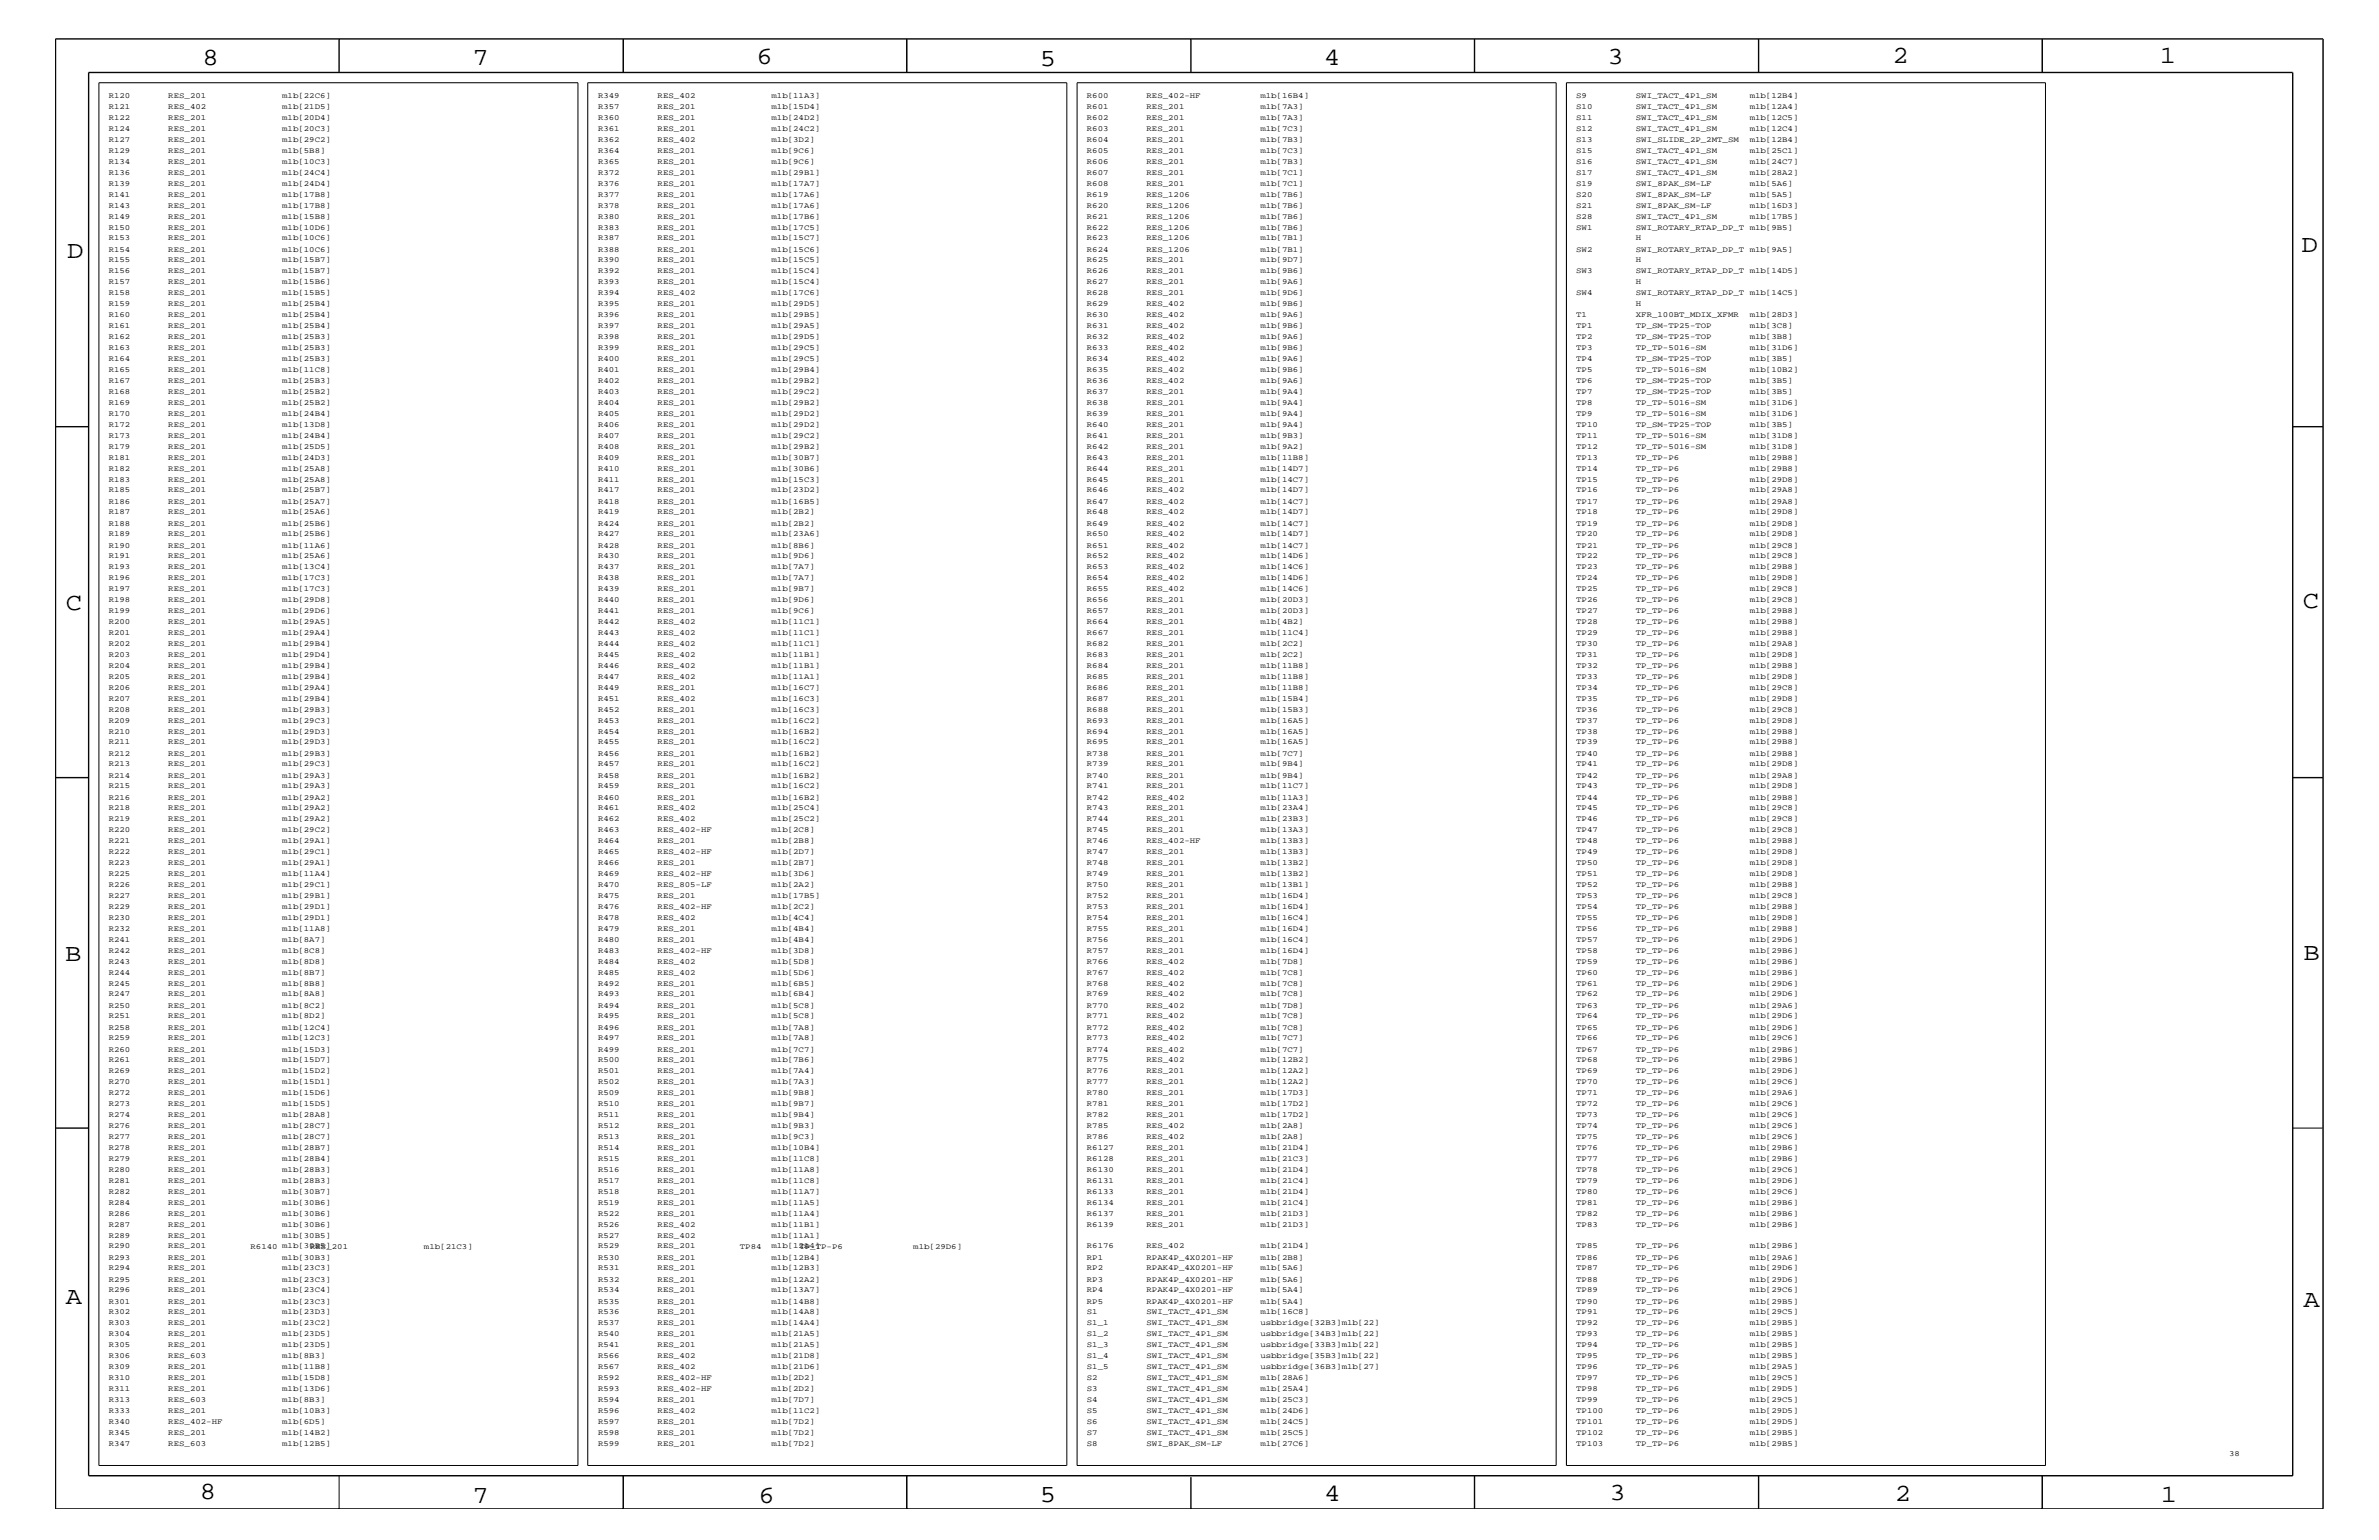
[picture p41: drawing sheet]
<svg xmlns="http://www.w3.org/2000/svg" width="432mm" height="279mm" viewBox="0 0 432 279" stroke-linecap="round" stroke-linejoin="round" font-family="sans-serif">
<defs><g id="words">
<g font-size="4.5">
<text x="36.7" y="11.7">8</text>
<text x="85.8" y="11.7">7</text>
<text x="137.3" y="11.5">6</text>
<text x="240.3" y="11.7">4</text>
<text x="291.8" y="11.5">3</text>
<text x="343.5" y="11.5">2</text>
<text x="392" y="11.5">1</text>
<text x="188.7" y="12.1">5</text>
<text x="12.2" y="46.8">D</text>
<text x="417.7" y="45.7">D</text>
<text x="11.9" y="110.6">C</text>
<text x="418" y="110.3">C</text>
<text x="11.9" y="174.3">B</text>
<text x="418.1" y="174.2">B</text>
<text x="11.9" y="236.7">A</text>
<text x="418.1" y="237.1">A</text>
<text x="36.2" y="271.9">8</text>
<text x="85.8" y="272.7">7</text>
<text x="137.7" y="272.7">6</text>
<text x="188.7" y="272.5">5</text>
<text x="240.4" y="272.3">4</text>
<text x="292.1" y="272.2">3</text>
<text x="343.9" y="272.3">2</text>
<text x="392.2" y="272.6">1</text>
</g>
<g font-size="1.4">
<text x="19.7" y="17.8">R120</text>
<text x="30.6" y="17.8">RES_201</text>
<text x="51.2" y="17.8">mlb[22C6]</text>
<text x="108.5" y="17.8">R349</text>
<text x="119.4" y="17.8">RES_402</text>
<text x="140" y="17.8">mlb[11A3]</text>
<text x="197.3" y="17.8">R600</text>
<text x="208.1" y="17.8">RES_402-HF</text>
<text x="228.8" y="17.8">mlb[16B4]</text>
<text x="286.1" y="17.8">S9</text>
<text x="296.9" y="17.8">SWI_TACT_4P1_SM</text>
<text x="317.6" y="17.8">mlb[12B4]</text>
<text x="19.7" y="19.8">R121</text>
<text x="19.7" y="21.8">R122</text>
<text x="19.7" y="23.7">R124</text>
<text x="30.6" y="19.8">RES_402</text>
<text x="30.6" y="21.8">RES_201</text>
<text x="30.6" y="23.7">RES_201</text>
<text x="51.2" y="19.8">mlb[21D5]</text>
<text x="51.2" y="21.8">mlb[20D4]</text>
<text x="51.2" y="23.7">mlb[20C3]</text>
<text x="108.5" y="19.8">R357</text>
<text x="108.5" y="21.8">R360</text>
<text x="108.5" y="23.7">R361</text>
<text x="119.4" y="19.8">RES_201</text>
<text x="119.4" y="21.8">RES_201</text>
<text x="119.4" y="23.7">RES_201</text>
<text x="140" y="19.8">mlb[15D4]</text>
<text x="140" y="21.8">mlb[24D2]</text>
<text x="140" y="23.7">mlb[24C2]</text>
<text x="197.3" y="19.8">R601</text>
<text x="197.3" y="21.8">R602</text>
<text x="197.3" y="23.7">R603</text>
<text x="208.1" y="19.8">RES_201</text>
<text x="208.1" y="21.8">RES_201</text>
<text x="208.1" y="23.7">RES_201</text>
<text x="228.8" y="19.8">mlb[7A3]</text>
<text x="228.8" y="21.8">mlb[7A3]</text>
<text x="228.8" y="23.7">mlb[7C3]</text>
<text x="286.1" y="19.8">S10</text>
<text x="286.1" y="21.8">S11</text>
<text x="286.1" y="23.7">S12</text>
<text x="296.9" y="19.8">SWI_TACT_4P1_SM</text>
<text x="296.9" y="21.8">SWI_TACT_4P1_SM</text>
<text x="296.9" y="23.7">SWI_TACT_4P1_SM</text>
<text x="317.6" y="19.8">mlb[12A4]</text>
<text x="317.6" y="21.8">mlb[12C5]</text>
<text x="317.6" y="23.7">mlb[12C4]</text>
<text x="19.7" y="25.8">R127</text>
<text x="19.7" y="27.7">R129</text>
<text x="19.7" y="29.7">R134</text>
<text x="30.6" y="25.8">RES_201</text>
<text x="30.6" y="27.7">RES_201</text>
<text x="30.6" y="29.7">RES_201</text>
<text x="51.2" y="25.8">mlb[29C2]</text>
<text x="51.2" y="27.7">mlb[5B8]</text>
<text x="51.2" y="29.7">mlb[10C3]</text>
<text x="108.5" y="25.8">R362</text>
<text x="108.5" y="27.7">R364</text>
<text x="108.5" y="29.7">R365</text>
<text x="119.4" y="25.8">RES_402</text>
<text x="119.4" y="27.7">RES_201</text>
<text x="119.4" y="29.7">RES_201</text>
<text x="140" y="25.8">mlb[3D2]</text>
<text x="140" y="27.7">mlb[9C6]</text>
<text x="140" y="29.7">mlb[9C6]</text>
<text x="197.3" y="25.8">R604</text>
<text x="197.3" y="27.7">R605</text>
<text x="197.3" y="29.7">R606</text>
<text x="208.1" y="25.8">RES_201</text>
<text x="208.1" y="27.7">RES_201</text>
<text x="208.1" y="29.7">RES_201</text>
<text x="228.8" y="25.8">mlb[7B3]</text>
<text x="228.8" y="27.7">mlb[7C3]</text>
<text x="228.8" y="29.7">mlb[7B3]</text>
<text x="286.1" y="25.8">S13</text>
<text x="286.1" y="27.7">S15</text>
<text x="286.1" y="29.7">S16</text>
<text x="296.9" y="25.8">SWI_SLIDE_2P_2MT_SM</text>
<text x="296.9" y="27.7">SWI_TACT_4P1_SM</text>
<text x="296.9" y="29.7">SWI_TACT_4P1_SM</text>
<text x="317.6" y="25.8">mlb[12B4]</text>
<text x="317.6" y="27.7">mlb[25C1]</text>
<text x="317.6" y="29.7">mlb[24C7]</text>
<text x="19.7" y="31.7">R136</text>
<text x="19.7" y="33.7">R139</text>
<text x="19.7" y="35.7">R141</text>
<text x="30.6" y="31.7">RES_201</text>
<text x="30.6" y="33.7">RES_201</text>
<text x="30.6" y="35.7">RES_201</text>
<text x="51.2" y="31.7">mlb[24C4]</text>
<text x="51.2" y="33.7">mlb[24D4]</text>
<text x="51.2" y="35.7">mlb[17B8]</text>
<text x="108.5" y="31.7">R372</text>
<text x="108.5" y="33.7">R376</text>
<text x="108.5" y="35.7">R377</text>
<text x="119.4" y="31.7">RES_201</text>
<text x="119.4" y="33.7">RES_201</text>
<text x="119.4" y="35.7">RES_201</text>
<text x="140" y="31.7">mlb[29B1]</text>
<text x="140" y="33.7">mlb[17A7]</text>
<text x="140" y="35.7">mlb[17A6]</text>
<text x="197.3" y="31.7">R607</text>
<text x="197.3" y="33.7">R608</text>
<text x="197.3" y="35.7">R619</text>
<text x="208.1" y="31.7">RES_201</text>
<text x="208.1" y="33.7">RES_201</text>
<text x="208.1" y="35.7">RES_1206</text>
<text x="228.8" y="31.7">mlb[7C1]</text>
<text x="228.8" y="33.7">mlb[7C1]</text>
<text x="228.8" y="35.7">mlb[7B6]</text>
<text x="286.1" y="31.7">S17</text>
<text x="286.1" y="33.7">S19</text>
<text x="286.1" y="35.7">S20</text>
<text x="296.9" y="31.7">SWI_TACT_4P1_SM</text>
<text x="296.9" y="33.7">SWI_8PAK_SM-LF</text>
<text x="296.9" y="35.7">SWI_8PAK_SM-LF</text>
<text x="317.6" y="31.7">mlb[28A2]</text>
<text x="317.6" y="33.7">mlb[5A6]</text>
<text x="317.6" y="35.7">mlb[5A5]</text>
<text x="19.7" y="37.7">R143</text>
<text x="19.7" y="39.7">R149</text>
<text x="19.7" y="41.7">R150</text>
<text x="30.6" y="37.7">RES_201</text>
<text x="30.6" y="39.7">RES_201</text>
<text x="30.6" y="41.7">RES_201</text>
<text x="51.2" y="37.7">mlb[17B8]</text>
<text x="51.2" y="39.7">mlb[15B8]</text>
<text x="51.2" y="41.7">mlb[10D6]</text>
<text x="108.5" y="37.7">R378</text>
<text x="108.5" y="39.7">R380</text>
<text x="108.5" y="41.7">R383</text>
<text x="119.4" y="37.7">RES_201</text>
<text x="119.4" y="39.7">RES_201</text>
<text x="119.4" y="41.7">RES_201</text>
<text x="140" y="37.7">mlb[17A6]</text>
<text x="140" y="39.7">mlb[17B6]</text>
<text x="140" y="41.7">mlb[17C5]</text>
<text x="197.3" y="37.7">R620</text>
<text x="197.3" y="39.7">R621</text>
<text x="197.3" y="41.7">R622</text>
<text x="208.1" y="37.7">RES_1206</text>
<text x="208.1" y="39.7">RES_1206</text>
<text x="208.1" y="41.7">RES_1206</text>
<text x="228.8" y="37.7">mlb[7B6]</text>
<text x="228.8" y="39.7">mlb[7B6]</text>
<text x="228.8" y="41.7">mlb[7B6]</text>
<text x="286.1" y="37.7">S21</text>
<text x="286.1" y="39.7">S28</text>
<text x="286.1" y="41.7">SW1</text>
<text x="296.9" y="37.7">SWI_8PAK_SM-LF</text>
<text x="296.9" y="39.7">SWI_TACT_4P1_SM</text>
<text x="296.9" y="41.7">SWI_ROTARY_RTAP_DP_T mlb[9B5]</text>
<text x="317.6" y="37.7">mlb[16D3]</text>
<text x="317.6" y="39.7">mlb[17B5]</text>
<text x="19.7" y="43.6">R153</text>
<text x="19.7" y="45.7">R154</text>
<text x="19.7" y="47.6">R155</text>
<text x="30.6" y="43.6">RES_201</text>
<text x="30.6" y="45.7">RES_201</text>
<text x="30.6" y="47.6">RES_201</text>
<text x="51.2" y="43.6">mlb[10C6]</text>
<text x="51.2" y="45.7">mlb[10C6]</text>
<text x="51.2" y="47.6">mlb[15B7]</text>
<text x="108.5" y="43.6">R387</text>
<text x="108.5" y="45.7">R388</text>
<text x="108.5" y="47.6">R390</text>
<text x="119.4" y="43.6">RES_201</text>
<text x="119.4" y="45.7">RES_201</text>
<text x="119.4" y="47.6">RES_201</text>
<text x="140" y="43.6">mlb[15C7]</text>
<text x="140" y="45.7">mlb[15C6]</text>
<text x="140" y="47.6">mlb[15C5]</text>
<text x="197.3" y="43.6">R623</text>
<text x="197.3" y="45.7">R624</text>
<text x="197.3" y="47.6">R625</text>
<text x="208.1" y="43.6">RES_1206</text>
<text x="208.1" y="45.7">RES_1206</text>
<text x="208.1" y="47.6">RES_201</text>
<text x="228.8" y="43.6">mlb[7B1]</text>
<text x="228.8" y="45.7">mlb[7B1]</text>
<text x="228.8" y="47.6">mlb[9D7]</text>
<text x="286.1" y="45.7">SW2</text>
<text x="296.9" y="43.6">H</text>
<text x="296.9" y="45.7">SWI_ROTARY_RTAP_DP_T mlb[9A5]</text>
<text x="296.9" y="47.6">H</text>
<text x="19.7" y="49.6">R156</text>
<text x="19.7" y="51.6">R157</text>
<text x="19.7" y="53.5">R158</text>
<text x="30.6" y="49.6">RES_201</text>
<text x="30.6" y="51.6">RES_201</text>
<text x="30.6" y="53.5">RES_201</text>
<text x="51.2" y="49.6">mlb[15B7]</text>
<text x="51.2" y="51.6">mlb[15B6]</text>
<text x="51.2" y="53.5">mlb[15B5]</text>
<text x="108.5" y="49.6">R392</text>
<text x="108.5" y="51.6">R393</text>
<text x="108.5" y="53.5">R394</text>
<text x="119.4" y="49.6">RES_201</text>
<text x="119.4" y="51.6">RES_201</text>
<text x="119.4" y="53.5">RES_402</text>
<text x="140" y="49.6">mlb[15C4]</text>
<text x="140" y="51.6">mlb[15C4]</text>
<text x="140" y="53.5">mlb[17C6]</text>
<text x="197.3" y="49.6">R626</text>
<text x="197.3" y="51.6">R627</text>
<text x="197.3" y="53.5">R628</text>
<text x="208.1" y="49.6">RES_201</text>
<text x="208.1" y="51.6">RES_201</text>
<text x="208.1" y="53.5">RES_201</text>
<text x="228.8" y="49.6">mlb[9B6]</text>
<text x="228.8" y="51.6">mlb[9A6]</text>
<text x="228.8" y="53.5">mlb[9D6]</text>
<text x="286.1" y="49.6">SW3</text>
<text x="286.1" y="53.5">SW4</text>
<text x="296.9" y="49.6">SWI_ROTARY_RTAP_DP_T mlb[14D5]</text>
<text x="296.9" y="51.6">H</text>
<text x="296.9" y="53.5">SWI_ROTARY_RTAP_DP_T mlb[14C5]</text>
<text x="19.7" y="55.6">R159</text>
<text x="19.7" y="57.5">R160</text>
<text x="19.7" y="59.5">R161</text>
<text x="30.6" y="55.6">RES_201</text>
<text x="30.6" y="57.5">RES_201</text>
<text x="30.6" y="59.5">RES_201</text>
<text x="51.2" y="55.6">mlb[25B4]</text>
<text x="51.2" y="57.5">mlb[25B4]</text>
<text x="51.2" y="59.5">mlb[25B4]</text>
<text x="108.5" y="55.6">R395</text>
<text x="108.5" y="57.5">R396</text>
<text x="108.5" y="59.5">R397</text>
<text x="119.4" y="55.6">RES_201</text>
<text x="119.4" y="57.5">RES_201</text>
<text x="119.4" y="59.5">RES_201</text>
<text x="140" y="55.6">mlb[29D5]</text>
<text x="140" y="57.5">mlb[29B5]</text>
<text x="140" y="59.5">mlb[29A5]</text>
<text x="197.3" y="55.6">R629</text>
<text x="197.3" y="57.5">R630</text>
<text x="197.3" y="59.5">R631</text>
<text x="208.1" y="55.6">RES_402</text>
<text x="208.1" y="57.5">RES_402</text>
<text x="208.1" y="59.5">RES_402</text>
<text x="228.8" y="55.6">mlb[9B6]</text>
<text x="228.8" y="57.5">mlb[9A6]</text>
<text x="228.8" y="59.5">mlb[9B6]</text>
<text x="286.1" y="57.5">T1</text>
<text x="286.1" y="59.5">TP1</text>
<text x="296.9" y="55.6">H</text>
<text x="296.9" y="57.5">XFR_100BT_MDIX_XFMR</text>
<text x="296.9" y="59.5">TP_SM-TP25-TOP</text>
<text x="317.6" y="57.5">mlb[28D3]</text>
<text x="317.6" y="59.5">mlb[3C8]</text>
<text x="19.7" y="61.5">R162</text>
<text x="19.7" y="63.5">R163</text>
<text x="19.7" y="65.5">R164</text>
<text x="30.6" y="61.5">RES_201</text>
<text x="30.6" y="63.5">RES_201</text>
<text x="30.6" y="65.5">RES_201</text>
<text x="51.2" y="61.5">mlb[25B3]</text>
<text x="51.2" y="63.5">mlb[25B3]</text>
<text x="51.2" y="65.5">mlb[25B3]</text>
<text x="108.5" y="61.5">R398</text>
<text x="108.5" y="63.5">R399</text>
<text x="108.5" y="65.5">R400</text>
<text x="119.4" y="61.5">RES_201</text>
<text x="119.4" y="63.5">RES_201</text>
<text x="119.4" y="65.5">RES_201</text>
<text x="140" y="61.5">mlb[29D5]</text>
<text x="140" y="63.5">mlb[29C5]</text>
<text x="140" y="65.5">mlb[29C5]</text>
<text x="197.3" y="61.5">R632</text>
<text x="197.3" y="63.5">R633</text>
<text x="197.3" y="65.5">R634</text>
<text x="208.1" y="61.5">RES_402</text>
<text x="208.1" y="63.5">RES_402</text>
<text x="208.1" y="65.5">RES_402</text>
<text x="228.8" y="61.5">mlb[9A6]</text>
<text x="228.8" y="63.5">mlb[9B6]</text>
<text x="228.8" y="65.5">mlb[9A6]</text>
<text x="286.1" y="61.5">TP2</text>
<text x="286.1" y="63.5">TP3</text>
<text x="286.1" y="65.5">TP4</text>
<text x="296.9" y="61.5">TP_SM-TP25-TOP</text>
<text x="296.9" y="63.5">TP_TP-5016-SM</text>
<text x="296.9" y="65.5">TP_SM-TP25-TOP</text>
<text x="317.6" y="61.5">mlb[3B8]</text>
<text x="317.6" y="63.5">mlb[31D6]</text>
<text x="317.6" y="65.5">mlb[3B5]</text>
<text x="19.7" y="67.5">R165</text>
<text x="19.7" y="69.5">R167</text>
<text x="19.7" y="71.5">R168</text>
<text x="30.6" y="67.5">RES_201</text>
<text x="30.6" y="69.5">RES_201</text>
<text x="30.6" y="71.5">RES_201</text>
<text x="51.2" y="67.5">mlb[11C8]</text>
<text x="51.2" y="69.5">mlb[25B3]</text>
<text x="51.2" y="71.5">mlb[25B2]</text>
<text x="108.5" y="67.5">R401</text>
<text x="108.5" y="69.5">R402</text>
<text x="108.5" y="71.5">R403</text>
<text x="119.4" y="67.5">RES_201</text>
<text x="119.4" y="69.5">RES_201</text>
<text x="119.4" y="71.5">RES_201</text>
<text x="140" y="67.5">mlb[29B4]</text>
<text x="140" y="69.5">mlb[29B2]</text>
<text x="140" y="71.5">mlb[29C2]</text>
<text x="197.3" y="67.5">R635</text>
<text x="197.3" y="69.5">R636</text>
<text x="197.3" y="71.5">R637</text>
<text x="208.1" y="67.5">RES_402</text>
<text x="208.1" y="69.5">RES_402</text>
<text x="208.1" y="71.5">RES_201</text>
<text x="228.8" y="67.5">mlb[9B6]</text>
<text x="228.8" y="69.5">mlb[9A6]</text>
<text x="228.8" y="71.5">mlb[9A4]</text>
<text x="286.1" y="67.5">TP5</text>
<text x="286.1" y="69.5">TP6</text>
<text x="286.1" y="71.5">TP7</text>
<text x="296.9" y="67.5">TP_TP-5016-SM</text>
<text x="296.9" y="69.5">TP_SM-TP25-TOP</text>
<text x="296.9" y="71.5">TP_SM-TP25-TOP</text>
<text x="317.6" y="67.5">mlb[10B2]</text>
<text x="317.6" y="69.5">mlb[3B5]</text>
<text x="317.6" y="71.5">mlb[3B5]</text>
<text x="19.7" y="73.4">R169</text>
<text x="19.7" y="75.5">R170</text>
<text x="19.7" y="77.4">R172</text>
<text x="30.6" y="73.4">RES_201</text>
<text x="30.6" y="75.5">RES_201</text>
<text x="30.6" y="77.4">RES_201</text>
<text x="51.2" y="73.4">mlb[25B2]</text>
<text x="51.2" y="75.5">mlb[24B4]</text>
<text x="51.2" y="77.4">mlb[13D8]</text>
<text x="108.5" y="73.4">R404</text>
<text x="108.5" y="75.5">R405</text>
<text x="108.5" y="77.4">R406</text>
<text x="119.4" y="73.4">RES_201</text>
<text x="119.4" y="75.5">RES_201</text>
<text x="119.4" y="77.4">RES_201</text>
<text x="140" y="73.4">mlb[29B2]</text>
<text x="140" y="75.5">mlb[29D2]</text>
<text x="140" y="77.4">mlb[29D2]</text>
<text x="197.3" y="73.4">R638</text>
<text x="197.3" y="75.5">R639</text>
<text x="197.3" y="77.4">R640</text>
<text x="208.1" y="73.4">RES_201</text>
<text x="208.1" y="75.5">RES_201</text>
<text x="208.1" y="77.4">RES_201</text>
<text x="228.8" y="73.4">mlb[9A4]</text>
<text x="228.8" y="75.5">mlb[9A4]</text>
<text x="228.8" y="77.4">mlb[9A4]</text>
<text x="286.1" y="73.4">TP8</text>
<text x="286.1" y="75.5">TP9</text>
<text x="286.1" y="77.4">TP10</text>
<text x="296.9" y="73.4">TP_TP-5016-SM</text>
<text x="296.9" y="75.5">TP_TP-5016-SM</text>
<text x="296.9" y="77.4">TP_SM-TP25-TOP</text>
<text x="317.6" y="73.4">mlb[31D6]</text>
<text x="317.6" y="75.5">mlb[31D6]</text>
<text x="317.6" y="77.4">mlb[3B5]</text>
<text x="19.7" y="79.4">R173</text>
<text x="19.7" y="81.4">R179</text>
<text x="19.7" y="83.4">R181</text>
<text x="30.6" y="79.4">RES_201</text>
<text x="30.6" y="81.4">RES_201</text>
<text x="30.6" y="83.4">RES_201</text>
<text x="51.2" y="79.4">mlb[24B4]</text>
<text x="51.2" y="81.4">mlb[25D5]</text>
<text x="51.2" y="83.4">mlb[24D3]</text>
<text x="108.5" y="79.4">R407</text>
<text x="108.5" y="81.4">R408</text>
<text x="108.5" y="83.4">R409</text>
<text x="119.4" y="79.4">RES_201</text>
<text x="119.4" y="81.4">RES_201</text>
<text x="119.4" y="83.4">RES_201</text>
<text x="140" y="79.4">mlb[29C2]</text>
<text x="140" y="81.4">mlb[29B2]</text>
<text x="140" y="83.4">mlb[30B7]</text>
<text x="197.3" y="79.4">R641</text>
<text x="197.3" y="81.4">R642</text>
<text x="197.3" y="83.4">R643</text>
<text x="208.1" y="79.4">RES_201</text>
<text x="208.1" y="81.4">RES_201</text>
<text x="208.1" y="83.4">RES_201</text>
<text x="228.8" y="79.4">mlb[9B3]</text>
<text x="228.8" y="81.4">mlb[9A2]</text>
<text x="228.8" y="83.4">mlb[11B8]</text>
<text x="286.1" y="79.4">TP11</text>
<text x="286.1" y="81.4">TP12</text>
<text x="286.1" y="83.4">TP13</text>
<text x="296.9" y="79.4">TP_TP-5016-SM</text>
<text x="296.9" y="81.4">TP_TP-5016-SM</text>
<text x="296.9" y="83.4">TP_TP-P6</text>
<text x="317.6" y="79.4">mlb[31D8]</text>
<text x="317.6" y="81.4">mlb[31D8]</text>
<text x="317.6" y="83.4">mlb[29B8]</text>
<text x="19.7" y="85.4">R182</text>
<text x="19.7" y="87.4">R183</text>
<text x="19.7" y="89.4">R185</text>
<text x="30.6" y="85.4">RES_201</text>
<text x="30.6" y="87.4">RES_201</text>
<text x="30.6" y="89.4">RES_201</text>
<text x="51.2" y="85.4">mlb[25A8]</text>
<text x="51.2" y="87.4">mlb[25A8]</text>
<text x="51.2" y="89.4">mlb[25B7]</text>
<text x="108.5" y="85.4">R410</text>
<text x="108.5" y="87.4">R411</text>
<text x="108.5" y="89.4">R417</text>
<text x="119.4" y="85.4">RES_201</text>
<text x="119.4" y="87.4">RES_201</text>
<text x="119.4" y="89.4">RES_201</text>
<text x="140" y="85.4">mlb[30B6]</text>
<text x="140" y="87.4">mlb[15C3]</text>
<text x="140" y="89.4">mlb[23D2]</text>
<text x="197.3" y="85.4">R644</text>
<text x="197.3" y="87.4">R645</text>
<text x="197.3" y="89.4">R646</text>
<text x="208.1" y="85.4">RES_201</text>
<text x="208.1" y="87.4">RES_201</text>
<text x="208.1" y="89.4">RES_402</text>
<text x="228.8" y="85.4">mlb[14D7]</text>
<text x="228.8" y="87.4">mlb[14C7]</text>
<text x="228.8" y="89.4">mlb[14D7]</text>
<text x="286.1" y="85.4">TP14</text>
<text x="286.1" y="87.4">TP15</text>
<text x="286.1" y="89.4">TP16</text>
<text x="296.9" y="85.4">TP_TP-P6</text>
<text x="296.9" y="87.4">TP_TP-P6</text>
<text x="296.9" y="89.4">TP_TP-P6</text>
<text x="317.6" y="85.4">mlb[29B8]</text>
<text x="317.6" y="87.4">mlb[29D8]</text>
<text x="317.6" y="89.4">mlb[29A8]</text>
<text x="19.7" y="91.4">R186</text>
<text x="19.7" y="93.3">R187</text>
<text x="19.7" y="95.4">R188</text>
<text x="30.6" y="91.4">RES_201</text>
<text x="30.6" y="93.3">RES_201</text>
<text x="30.6" y="95.4">RES_201</text>
<text x="51.2" y="91.4">mlb[25A7]</text>
<text x="51.2" y="93.3">mlb[25A6]</text>
<text x="51.2" y="95.4">mlb[25B6]</text>
<text x="108.5" y="91.4">R418</text>
<text x="108.5" y="93.3">R419</text>
<text x="108.5" y="95.4">R424</text>
<text x="119.4" y="91.4">RES_201</text>
<text x="119.4" y="93.3">RES_201</text>
<text x="119.4" y="95.4">RES_201</text>
<text x="140" y="91.4">mlb[16B5]</text>
<text x="140" y="93.3">mlb[2B2]</text>
<text x="140" y="95.4">mlb[2B2]</text>
<text x="197.3" y="91.4">R647</text>
<text x="197.3" y="93.3">R648</text>
<text x="197.3" y="95.4">R649</text>
<text x="208.1" y="91.4">RES_402</text>
<text x="208.1" y="93.3">RES_402</text>
<text x="208.1" y="95.4">RES_402</text>
<text x="228.8" y="91.4">mlb[14C7]</text>
<text x="228.8" y="93.3">mlb[14D7]</text>
<text x="228.8" y="95.4">mlb[14C7]</text>
<text x="286.1" y="91.4">TP17</text>
<text x="286.1" y="93.3">TP18</text>
<text x="286.1" y="95.4">TP19</text>
<text x="296.9" y="91.4">TP_TP-P6</text>
<text x="296.9" y="93.3">TP_TP-P6</text>
<text x="296.9" y="95.4">TP_TP-P6</text>
<text x="317.6" y="91.4">mlb[29A8]</text>
<text x="317.6" y="93.3">mlb[29D8]</text>
<text x="317.6" y="95.4">mlb[29D8]</text>
<text x="19.7" y="97.3">R189</text>
<text x="19.7" y="99.3">R190</text>
<text x="19.7" y="101.3">R191</text>
<text x="30.6" y="97.3">RES_201</text>
<text x="30.6" y="99.3">RES_201</text>
<text x="30.6" y="101.3">RES_201</text>
<text x="51.2" y="97.3">mlb[25B6]</text>
<text x="51.2" y="99.3">mlb[11A6]</text>
<text x="51.2" y="101.3">mlb[25A6]</text>
<text x="108.5" y="97.3">R427</text>
<text x="108.5" y="99.3">R428</text>
<text x="108.5" y="101.3">R430</text>
<text x="119.4" y="97.3">RES_201</text>
<text x="119.4" y="99.3">RES_201</text>
<text x="119.4" y="101.3">RES_201</text>
<text x="140" y="97.3">mlb[23A6]</text>
<text x="140" y="99.3">mlb[8B6]</text>
<text x="140" y="101.3">mlb[9D6]</text>
<text x="197.3" y="97.3">R650</text>
<text x="197.3" y="99.3">R651</text>
<text x="197.3" y="101.3">R652</text>
<text x="208.1" y="97.3">RES_402</text>
<text x="208.1" y="99.3">RES_402</text>
<text x="208.1" y="101.3">RES_402</text>
<text x="228.8" y="97.3">mlb[14D7]</text>
<text x="228.8" y="99.3">mlb[14C7]</text>
<text x="228.8" y="101.3">mlb[14D6]</text>
<text x="286.1" y="97.3">TP20</text>
<text x="286.1" y="99.3">TP21</text>
<text x="286.1" y="101.3">TP22</text>
<text x="296.9" y="97.3">TP_TP-P6</text>
<text x="296.9" y="99.3">TP_TP-P6</text>
<text x="296.9" y="101.3">TP_TP-P6</text>
<text x="317.6" y="97.3">mlb[29D8]</text>
<text x="317.6" y="99.3">mlb[29C8]</text>
<text x="317.6" y="101.3">mlb[29C8]</text>
<text x="19.7" y="103.3">R193</text>
<text x="19.7" y="105.3">R196</text>
<text x="19.7" y="107.2">R197</text>
<text x="30.6" y="103.3">RES_201</text>
<text x="30.6" y="105.3">RES_201</text>
<text x="30.6" y="107.2">RES_201</text>
<text x="51.2" y="103.3">mlb[13C4]</text>
<text x="51.2" y="105.3">mlb[17C3]</text>
<text x="51.2" y="107.2">mlb[17C3]</text>
<text x="108.5" y="103.3">R437</text>
<text x="108.5" y="105.3">R438</text>
<text x="108.5" y="107.2">R439</text>
<text x="119.4" y="103.3">RES_201</text>
<text x="119.4" y="105.3">RES_201</text>
<text x="119.4" y="107.2">RES_201</text>
<text x="140" y="103.3">mlb[7A7]</text>
<text x="140" y="105.3">mlb[7A7]</text>
<text x="140" y="107.2">mlb[9B7]</text>
<text x="197.3" y="103.3">R653</text>
<text x="197.3" y="105.3">R654</text>
<text x="197.3" y="107.2">R655</text>
<text x="208.1" y="103.3">RES_402</text>
<text x="208.1" y="105.3">RES_402</text>
<text x="208.1" y="107.2">RES_402</text>
<text x="228.8" y="103.3">mlb[14C6]</text>
<text x="228.8" y="105.3">mlb[14D6]</text>
<text x="228.8" y="107.2">mlb[14C6]</text>
<text x="286.1" y="103.3">TP23</text>
<text x="286.1" y="105.3">TP24</text>
<text x="286.1" y="107.2">TP25</text>
<text x="296.9" y="103.3">TP_TP-P6</text>
<text x="296.9" y="105.3">TP_TP-P6</text>
<text x="296.9" y="107.2">TP_TP-P6</text>
<text x="317.6" y="103.3">mlb[29B8]</text>
<text x="317.6" y="105.3">mlb[29D8]</text>
<text x="317.6" y="107.2">mlb[29C8]</text>
<text x="19.7" y="109.2">R198</text>
<text x="19.7" y="111.2">R199</text>
<text x="19.7" y="113.2">R200</text>
<text x="30.6" y="109.2">RES_201</text>
<text x="30.6" y="111.2">RES_201</text>
<text x="30.6" y="113.2">RES_201</text>
<text x="51.2" y="109.2">mlb[29D8]</text>
<text x="51.2" y="111.2">mlb[29D6]</text>
<text x="51.2" y="113.2">mlb[29A5]</text>
<text x="108.5" y="109.2">R440</text>
<text x="108.5" y="111.2">R441</text>
<text x="108.5" y="113.2">R442</text>
<text x="119.4" y="109.2">RES_201</text>
<text x="119.4" y="111.2">RES_201</text>
<text x="119.4" y="113.2">RES_402</text>
<text x="140" y="109.2">mlb[9D6]</text>
<text x="140" y="111.2">mlb[9C6]</text>
<text x="140" y="113.2">mlb[11C1]</text>
<text x="197.3" y="109.2">R656</text>
<text x="197.3" y="111.2">R657</text>
<text x="197.3" y="113.2">R664</text>
<text x="208.1" y="109.2">RES_201</text>
<text x="208.1" y="111.2">RES_201</text>
<text x="208.1" y="113.2">RES_201</text>
<text x="228.8" y="109.2">mlb[20D3]</text>
<text x="228.8" y="111.2">mlb[20D3]</text>
<text x="228.8" y="113.2">mlb[4B2]</text>
<text x="286.1" y="109.2">TP26</text>
<text x="286.1" y="111.2">TP27</text>
<text x="286.1" y="113.2">TP28</text>
<text x="296.9" y="109.2">TP_TP-P6</text>
<text x="296.9" y="111.2">TP_TP-P6</text>
<text x="296.9" y="113.2">TP_TP-P6</text>
<text x="317.6" y="109.2">mlb[29C8]</text>
<text x="317.6" y="111.2">mlb[29B8]</text>
<text x="317.6" y="113.2">mlb[29B8]</text>
<text x="19.7" y="115.2">R201</text>
<text x="19.7" y="117.2">R202</text>
<text x="19.7" y="119.2">R203</text>
<text x="30.6" y="115.2">RES_201</text>
<text x="30.6" y="117.2">RES_201</text>
<text x="30.6" y="119.2">RES_201</text>
<text x="51.2" y="115.2">mlb[29A4]</text>
<text x="51.2" y="117.2">mlb[29B4]</text>
<text x="51.2" y="119.2">mlb[29D4]</text>
<text x="108.5" y="115.2">R443</text>
<text x="108.5" y="117.2">R444</text>
<text x="108.5" y="119.2">R445</text>
<text x="119.4" y="115.2">RES_402</text>
<text x="119.4" y="117.2">RES_402</text>
<text x="119.4" y="119.2">RES_402</text>
<text x="140" y="115.2">mlb[11C1]</text>
<text x="140" y="117.2">mlb[11C1]</text>
<text x="140" y="119.2">mlb[11B1]</text>
<text x="197.3" y="115.2">R667</text>
<text x="197.3" y="117.2">R682</text>
<text x="197.3" y="119.2">R683</text>
<text x="208.1" y="115.2">RES_201</text>
<text x="208.1" y="117.2">RES_201</text>
<text x="208.1" y="119.2">RES_201</text>
<text x="228.8" y="115.2">mlb[11C4]</text>
<text x="228.8" y="117.2">mlb[2C2]</text>
<text x="228.8" y="119.2">mlb[2C2]</text>
<text x="286.1" y="115.2">TP29</text>
<text x="286.1" y="117.2">TP30</text>
<text x="286.1" y="119.2">TP31</text>
<text x="296.9" y="115.2">TP_TP-P6</text>
<text x="296.9" y="117.2">TP_TP-P6</text>
<text x="296.9" y="119.2">TP_TP-P6</text>
<text x="317.6" y="115.2">mlb[29B8]</text>
<text x="317.6" y="117.2">mlb[29A8]</text>
<text x="317.6" y="119.2">mlb[29D8]</text>
<text x="19.7" y="121.2">R204</text>
<text x="19.7" y="123.1">R205</text>
<text x="19.7" y="125.2">R206</text>
<text x="30.6" y="121.2">RES_201</text>
<text x="30.6" y="123.1">RES_201</text>
<text x="30.6" y="125.2">RES_201</text>
<text x="51.2" y="121.2">mlb[29B4]</text>
<text x="51.2" y="123.1">mlb[29B4]</text>
<text x="51.2" y="125.2">mlb[29A4]</text>
<text x="108.5" y="121.2">R446</text>
<text x="108.5" y="123.1">R447</text>
<text x="108.5" y="125.2">R449</text>
<text x="119.4" y="121.2">RES_402</text>
<text x="119.4" y="123.1">RES_402</text>
<text x="119.4" y="125.2">RES_201</text>
<text x="140" y="121.2">mlb[11B1]</text>
<text x="140" y="123.1">mlb[11A1]</text>
<text x="140" y="125.2">mlb[16C7]</text>
<text x="197.3" y="121.2">R684</text>
<text x="197.3" y="123.1">R685</text>
<text x="197.3" y="125.2">R686</text>
<text x="208.1" y="121.2">RES_201</text>
<text x="208.1" y="123.1">RES_201</text>
<text x="208.1" y="125.2">RES_201</text>
<text x="228.8" y="121.2">mlb[11B8]</text>
<text x="228.8" y="123.1">mlb[11B8]</text>
<text x="228.8" y="125.2">mlb[11B8]</text>
<text x="286.1" y="121.2">TP32</text>
<text x="286.1" y="123.1">TP33</text>
<text x="286.1" y="125.2">TP34</text>
<text x="296.9" y="121.2">TP_TP-P6</text>
<text x="296.9" y="123.1">TP_TP-P6</text>
<text x="296.9" y="125.2">TP_TP-P6</text>
<text x="317.6" y="121.2">mlb[29B8]</text>
<text x="317.6" y="123.1">mlb[29D8]</text>
<text x="317.6" y="125.2">mlb[29C8]</text>
<text x="19.7" y="127.1">R207</text>
<text x="19.7" y="129.1">R208</text>
<text x="19.7" y="131.1">R209</text>
<text x="30.6" y="127.1">RES_201</text>
<text x="30.6" y="129.1">RES_201</text>
<text x="30.6" y="131.1">RES_201</text>
<text x="51.2" y="127.1">mlb[29B4]</text>
<text x="51.2" y="129.1">mlb[29B3]</text>
<text x="51.2" y="131.1">mlb[29C3]</text>
<text x="108.5" y="127.1">R451</text>
<text x="108.5" y="129.1">R452</text>
<text x="108.5" y="131.1">R453</text>
<text x="119.4" y="127.1">RES_402</text>
<text x="119.4" y="129.1">RES_201</text>
<text x="119.4" y="131.1">RES_201</text>
<text x="140" y="127.1">mlb[16C3]</text>
<text x="140" y="129.1">mlb[16C3]</text>
<text x="140" y="131.1">mlb[16C2]</text>
<text x="197.3" y="127.1">R687</text>
<text x="197.3" y="129.1">R688</text>
<text x="197.3" y="131.1">R693</text>
<text x="208.1" y="127.1">RES_201</text>
<text x="208.1" y="129.1">RES_201</text>
<text x="208.1" y="131.1">RES_201</text>
<text x="228.8" y="127.1">mlb[15B4]</text>
<text x="228.8" y="129.1">mlb[15B3]</text>
<text x="228.8" y="131.1">mlb[16A5]</text>
<text x="286.1" y="127.1">TP35</text>
<text x="286.1" y="129.1">TP36</text>
<text x="286.1" y="131.1">TP37</text>
<text x="296.9" y="127.1">TP_TP-P6</text>
<text x="296.9" y="129.1">TP_TP-P6</text>
<text x="296.9" y="131.1">TP_TP-P6</text>
<text x="317.6" y="127.1">mlb[29D8]</text>
<text x="317.6" y="129.1">mlb[29C8]</text>
<text x="317.6" y="131.1">mlb[29D8]</text>
<text x="19.7" y="133.1">R210</text>
<text x="19.7" y="135.1">R211</text>
<text x="19.7" y="137.1">R212</text>
<text x="30.6" y="133.1">RES_201</text>
<text x="30.6" y="135.1">RES_201</text>
<text x="30.6" y="137.1">RES_201</text>
<text x="51.2" y="133.1">mlb[29D3]</text>
<text x="51.2" y="135.1">mlb[29D3]</text>
<text x="51.2" y="137.1">mlb[29B3]</text>
<text x="108.5" y="133.1">R454</text>
<text x="108.5" y="135.1">R455</text>
<text x="108.5" y="137.1">R456</text>
<text x="119.4" y="133.1">RES_201</text>
<text x="119.4" y="135.1">RES_201</text>
<text x="119.4" y="137.1">RES_201</text>
<text x="140" y="133.1">mlb[16B2]</text>
<text x="140" y="135.1">mlb[16C2]</text>
<text x="140" y="137.1">mlb[16B2]</text>
<text x="197.3" y="133.1">R694</text>
<text x="197.3" y="135.1">R695</text>
<text x="197.3" y="137.1">R738</text>
<text x="208.1" y="133.1">RES_201</text>
<text x="208.1" y="135.1">RES_201</text>
<text x="208.1" y="137.1">RES_201</text>
<text x="228.8" y="133.1">mlb[16A5]</text>
<text x="228.8" y="135.1">mlb[16A5]</text>
<text x="228.8" y="137.1">mlb[7C7]</text>
<text x="286.1" y="133.1">TP38</text>
<text x="286.1" y="135.1">TP39</text>
<text x="286.1" y="137.1">TP40</text>
<text x="296.9" y="133.1">TP_TP-P6</text>
<text x="296.9" y="135.1">TP_TP-P6</text>
<text x="296.9" y="137.1">TP_TP-P6</text>
<text x="317.6" y="133.1">mlb[29B8]</text>
<text x="317.6" y="135.1">mlb[29B8]</text>
<text x="317.6" y="137.1">mlb[29B8]</text>
<text x="19.7" y="139.1">R213</text>
<text x="19.7" y="141.1">R214</text>
<text x="19.7" y="143">R215</text>
<text x="30.6" y="139.1">RES_201</text>
<text x="30.6" y="141.1">RES_201</text>
<text x="30.6" y="143">RES_201</text>
<text x="51.2" y="139.1">mlb[29C3]</text>
<text x="51.2" y="141.1">mlb[29A3]</text>
<text x="51.2" y="143">mlb[29A3]</text>
<text x="108.5" y="139.1">R457</text>
<text x="108.5" y="141.1">R458</text>
<text x="108.5" y="143">R459</text>
<text x="119.4" y="139.1">RES_201</text>
<text x="119.4" y="141.1">RES_201</text>
<text x="119.4" y="143">RES_201</text>
<text x="140" y="139.1">mlb[16C2]</text>
<text x="140" y="141.1">mlb[16B2]</text>
<text x="140" y="143">mlb[16C2]</text>
<text x="197.3" y="139.1">R739</text>
<text x="197.3" y="141.1">R740</text>
<text x="197.3" y="143">R741</text>
<text x="208.1" y="139.1">RES_201</text>
<text x="208.1" y="141.1">RES_201</text>
<text x="208.1" y="143">RES_201</text>
<text x="228.8" y="139.1">mlb[9B4]</text>
<text x="228.8" y="141.1">mlb[9B4]</text>
<text x="228.8" y="143">mlb[11C7]</text>
<text x="286.1" y="139.1">TP41</text>
<text x="286.1" y="141.1">TP42</text>
<text x="286.1" y="143">TP43</text>
<text x="296.9" y="139.1">TP_TP-P6</text>
<text x="296.9" y="141.1">TP_TP-P6</text>
<text x="296.9" y="143">TP_TP-P6</text>
<text x="317.6" y="139.1">mlb[29D8]</text>
<text x="317.6" y="141.1">mlb[29A8]</text>
<text x="317.6" y="143">mlb[29D8]</text>
<text x="19.7" y="145.1">R216</text>
<text x="19.7" y="147">R218</text>
<text x="19.7" y="149">R219</text>
<text x="30.6" y="145.1">RES_201</text>
<text x="30.6" y="147">RES_201</text>
<text x="30.6" y="149">RES_201</text>
<text x="51.2" y="145.1">mlb[29A2]</text>
<text x="51.2" y="147">mlb[29A2]</text>
<text x="51.2" y="149">mlb[29A2]</text>
<text x="108.5" y="145.1">R460</text>
<text x="108.5" y="147">R461</text>
<text x="108.5" y="149">R462</text>
<text x="119.4" y="145.1">RES_201</text>
<text x="119.4" y="147">RES_402</text>
<text x="119.4" y="149">RES_402</text>
<text x="140" y="145.1">mlb[16B2]</text>
<text x="140" y="147">mlb[25C4]</text>
<text x="140" y="149">mlb[25C2]</text>
<text x="197.3" y="145.1">R742</text>
<text x="197.3" y="147">R743</text>
<text x="197.3" y="149">R744</text>
<text x="208.1" y="145.1">RES_402</text>
<text x="208.1" y="147">RES_201</text>
<text x="208.1" y="149">RES_201</text>
<text x="228.8" y="145.1">mlb[11A3]</text>
<text x="228.8" y="147">mlb[23A4]</text>
<text x="228.8" y="149">mlb[23B3]</text>
<text x="286.1" y="145.1">TP44</text>
<text x="286.1" y="147">TP45</text>
<text x="286.1" y="149">TP46</text>
<text x="296.9" y="145.1">TP_TP-P6</text>
<text x="296.9" y="147">TP_TP-P6</text>
<text x="296.9" y="149">TP_TP-P6</text>
<text x="317.6" y="145.1">mlb[29B8]</text>
<text x="317.6" y="147">mlb[29C8]</text>
<text x="317.6" y="149">mlb[29C8]</text>
<text x="19.7" y="151">R220</text>
<text x="19.7" y="153">R221</text>
<text x="19.7" y="155">R222</text>
<text x="30.6" y="151">RES_201</text>
<text x="30.6" y="153">RES_201</text>
<text x="30.6" y="155">RES_201</text>
<text x="51.2" y="151">mlb[29C2]</text>
<text x="51.2" y="153">mlb[29A1]</text>
<text x="51.2" y="155">mlb[29C1]</text>
<text x="108.5" y="151">R463</text>
<text x="108.5" y="153">R464</text>
<text x="108.5" y="155">R465</text>
<text x="119.4" y="151">RES_402-HF</text>
<text x="119.4" y="153">RES_201</text>
<text x="119.4" y="155">RES_402-HF</text>
<text x="140" y="151">mlb[2C8]</text>
<text x="140" y="153">mlb[2B8]</text>
<text x="140" y="155">mlb[2D7]</text>
<text x="197.3" y="151">R745</text>
<text x="197.3" y="153">R746</text>
<text x="197.3" y="155">R747</text>
<text x="208.1" y="151">RES_201</text>
<text x="208.1" y="153">RES_402-HF</text>
<text x="208.1" y="155">RES_201</text>
<text x="228.8" y="151">mlb[13A3]</text>
<text x="228.8" y="153">mlb[13B3]</text>
<text x="228.8" y="155">mlb[13B3]</text>
<text x="286.1" y="151">TP47</text>
<text x="286.1" y="153">TP48</text>
<text x="286.1" y="155">TP49</text>
<text x="296.9" y="151">TP_TP-P6</text>
<text x="296.9" y="153">TP_TP-P6</text>
<text x="296.9" y="155">TP_TP-P6</text>
<text x="317.6" y="151">mlb[29C8]</text>
<text x="317.6" y="153">mlb[29B8]</text>
<text x="317.6" y="155">mlb[29D8]</text>
<text x="19.7" y="157">R223</text>
<text x="19.7" y="158.9">R225</text>
<text x="19.7" y="160.9">R226</text>
<text x="30.6" y="157">RES_201</text>
<text x="30.6" y="158.9">RES_201</text>
<text x="30.6" y="160.9">RES_201</text>
<text x="51.2" y="157">mlb[29A1]</text>
<text x="51.2" y="158.9">mlb[11A4]</text>
<text x="51.2" y="160.9">mlb[29C1]</text>
<text x="108.5" y="157">R466</text>
<text x="108.5" y="158.9">R469</text>
<text x="108.5" y="160.9">R470</text>
<text x="119.4" y="157">RES_201</text>
<text x="119.4" y="158.9">RES_402-HF</text>
<text x="119.4" y="160.9">RES_805-LF</text>
<text x="140" y="157">mlb[2B7]</text>
<text x="140" y="158.9">mlb[3D6]</text>
<text x="140" y="160.9">mlb[2A2]</text>
<text x="197.3" y="157">R748</text>
<text x="197.3" y="158.9">R749</text>
<text x="197.3" y="160.9">R750</text>
<text x="208.1" y="157">RES_201</text>
<text x="208.1" y="158.9">RES_201</text>
<text x="208.1" y="160.9">RES_201</text>
<text x="228.8" y="157">mlb[13B2]</text>
<text x="228.8" y="158.9">mlb[13B2]</text>
<text x="228.8" y="160.9">mlb[13B1]</text>
<text x="286.1" y="157">TP50</text>
<text x="286.1" y="158.9">TP51</text>
<text x="286.1" y="160.9">TP52</text>
<text x="296.9" y="157">TP_TP-P6</text>
<text x="296.9" y="158.9">TP_TP-P6</text>
<text x="296.9" y="160.9">TP_TP-P6</text>
<text x="317.6" y="157">mlb[29D8]</text>
<text x="317.6" y="158.9">mlb[29D8]</text>
<text x="317.6" y="160.9">mlb[29B8]</text>
<text x="19.7" y="162.9">R227</text>
<text x="19.7" y="164.9">R229</text>
<text x="19.7" y="166.9">R230</text>
<text x="30.6" y="162.9">RES_201</text>
<text x="30.6" y="164.9">RES_201</text>
<text x="30.6" y="166.9">RES_201</text>
<text x="51.2" y="162.9">mlb[29B1]</text>
<text x="51.2" y="164.9">mlb[29D1]</text>
<text x="51.2" y="166.9">mlb[29D1]</text>
<text x="108.5" y="162.9">R475</text>
<text x="108.5" y="164.9">R476</text>
<text x="108.5" y="166.9">R478</text>
<text x="119.4" y="162.9">RES_201</text>
<text x="119.4" y="164.9">RES_402-HF</text>
<text x="119.4" y="166.9">RES_402</text>
<text x="140" y="162.9">mlb[17B5]</text>
<text x="140" y="164.9">mlb[2C2]</text>
<text x="140" y="166.9">mlb[4C4]</text>
<text x="197.3" y="162.9">R752</text>
<text x="197.3" y="164.9">R753</text>
<text x="197.3" y="166.9">R754</text>
<text x="208.1" y="162.9">RES_201</text>
<text x="208.1" y="164.9">RES_201</text>
<text x="208.1" y="166.9">RES_201</text>
<text x="228.8" y="162.9">mlb[16D4]</text>
<text x="228.8" y="164.9">mlb[16D4]</text>
<text x="228.8" y="166.9">mlb[16C4]</text>
<text x="286.1" y="162.9">TP53</text>
<text x="286.1" y="164.9">TP54</text>
<text x="286.1" y="166.9">TP55</text>
<text x="296.9" y="162.9">TP_TP-P6</text>
<text x="296.9" y="164.9">TP_TP-P6</text>
<text x="296.9" y="166.9">TP_TP-P6</text>
<text x="317.6" y="162.9">mlb[29C8]</text>
<text x="317.6" y="164.9">mlb[29B8]</text>
<text x="317.6" y="166.9">mlb[29D8]</text>
<text x="19.7" y="168.9">R232</text>
<text x="19.7" y="170.9">R241</text>
<text x="19.7" y="172.8">R242</text>
<text x="30.6" y="168.9">RES_201</text>
<text x="30.6" y="170.9">RES_201</text>
<text x="30.6" y="172.8">RES_201</text>
<text x="51.2" y="168.9">mlb[11A8]</text>
<text x="51.2" y="170.9">mlb[8A7]</text>
<text x="51.2" y="172.8">mlb[8C8]</text>
<text x="108.5" y="168.9">R479</text>
<text x="108.5" y="170.9">R480</text>
<text x="108.5" y="172.8">R483</text>
<text x="119.4" y="168.9">RES_201</text>
<text x="119.4" y="170.9">RES_201</text>
<text x="119.4" y="172.8">RES_402-HF</text>
<text x="140" y="168.9">mlb[4B4]</text>
<text x="140" y="170.9">mlb[4B4]</text>
<text x="140" y="172.8">mlb[3D8]</text>
<text x="197.3" y="168.9">R755</text>
<text x="197.3" y="170.9">R756</text>
<text x="197.3" y="172.8">R757</text>
<text x="208.1" y="168.9">RES_201</text>
<text x="208.1" y="170.9">RES_201</text>
<text x="208.1" y="172.8">RES_201</text>
<text x="228.8" y="168.9">mlb[16D4]</text>
<text x="228.8" y="170.9">mlb[16C4]</text>
<text x="228.8" y="172.8">mlb[16D4]</text>
<text x="286.1" y="168.9">TP56</text>
<text x="286.1" y="170.9">TP57</text>
<text x="286.1" y="172.8">TP58</text>
<text x="296.9" y="168.9">TP_TP-P6</text>
<text x="296.9" y="170.9">TP_TP-P6</text>
<text x="296.9" y="172.8">TP_TP-P6</text>
<text x="317.6" y="168.9">mlb[29B8]</text>
<text x="317.6" y="170.9">mlb[29D6]</text>
<text x="317.6" y="172.8">mlb[29B6]</text>
<text x="19.7" y="174.9">R243</text>
<text x="19.7" y="176.8">R244</text>
<text x="19.7" y="178.8">R245</text>
<text x="30.6" y="174.9">RES_201</text>
<text x="30.6" y="176.8">RES_201</text>
<text x="30.6" y="178.8">RES_201</text>
<text x="51.2" y="174.9">mlb[8D8]</text>
<text x="51.2" y="176.8">mlb[8B7]</text>
<text x="51.2" y="178.8">mlb[8B8]</text>
<text x="108.5" y="174.9">R484</text>
<text x="108.5" y="176.8">R485</text>
<text x="108.5" y="178.8">R492</text>
<text x="119.4" y="174.9">RES_402</text>
<text x="119.4" y="176.8">RES_402</text>
<text x="119.4" y="178.8">RES_201</text>
<text x="140" y="174.9">mlb[5D8]</text>
<text x="140" y="176.8">mlb[5D6]</text>
<text x="140" y="178.8">mlb[6B5]</text>
<text x="197.3" y="174.9">R766</text>
<text x="197.3" y="176.8">R767</text>
<text x="197.3" y="178.8">R768</text>
<text x="208.1" y="174.9">RES_402</text>
<text x="208.1" y="176.8">RES_402</text>
<text x="208.1" y="178.8">RES_402</text>
<text x="228.8" y="174.9">mlb[7D8]</text>
<text x="228.8" y="176.8">mlb[7C8]</text>
<text x="228.8" y="178.8">mlb[7C8]</text>
<text x="286.1" y="174.9">TP59</text>
<text x="286.1" y="176.8">TP60</text>
<text x="286.1" y="178.8">TP61</text>
<text x="296.9" y="174.9">TP_TP-P6</text>
<text x="296.9" y="176.8">TP_TP-P6</text>
<text x="296.9" y="178.8">TP_TP-P6</text>
<text x="317.6" y="174.9">mlb[29B6]</text>
<text x="317.6" y="176.8">mlb[29B6]</text>
<text x="317.6" y="178.8">mlb[29D6]</text>
<text x="19.7" y="180.8">R247</text>
<text x="19.7" y="182.8">R250</text>
<text x="19.7" y="184.8">R251</text>
<text x="30.6" y="180.8">RES_201</text>
<text x="30.6" y="182.8">RES_201</text>
<text x="30.6" y="184.8">RES_201</text>
<text x="51.2" y="180.8">mlb[8A8]</text>
<text x="51.2" y="182.8">mlb[8C2]</text>
<text x="51.2" y="184.8">mlb[8D2]</text>
<text x="108.5" y="180.8">R493</text>
<text x="108.5" y="182.8">R494</text>
<text x="108.5" y="184.8">R495</text>
<text x="119.4" y="180.8">RES_201</text>
<text x="119.4" y="182.8">RES_201</text>
<text x="119.4" y="184.8">RES_201</text>
<text x="140" y="180.8">mlb[6B4]</text>
<text x="140" y="182.8">mlb[5C8]</text>
<text x="140" y="184.8">mlb[5C8]</text>
<text x="197.3" y="180.8">R769</text>
<text x="197.3" y="182.8">R770</text>
<text x="197.3" y="184.8">R771</text>
<text x="208.1" y="180.8">RES_402</text>
<text x="208.1" y="182.8">RES_402</text>
<text x="208.1" y="184.8">RES_402</text>
<text x="228.8" y="180.8">mlb[7C8]</text>
<text x="228.8" y="182.8">mlb[7D8]</text>
<text x="228.8" y="184.8">mlb[7C8]</text>
<text x="286.1" y="180.8">TP62</text>
<text x="286.1" y="182.8">TP63</text>
<text x="286.1" y="184.8">TP64</text>
<text x="296.9" y="180.8">TP_TP-P6</text>
<text x="296.9" y="182.8">TP_TP-P6</text>
<text x="296.9" y="184.8">TP_TP-P6</text>
<text x="317.6" y="180.8">mlb[29D6]</text>
<text x="317.6" y="182.8">mlb[29A6]</text>
<text x="317.6" y="184.8">mlb[29D6]</text>
<text x="19.7" y="186.8">R258</text>
<text x="19.7" y="188.8">R259</text>
<text x="19.7" y="190.8">R260</text>
<text x="30.6" y="186.8">RES_201</text>
<text x="30.6" y="188.8">RES_201</text>
<text x="30.6" y="190.8">RES_201</text>
<text x="51.2" y="186.8">mlb[12C4]</text>
<text x="51.2" y="188.8">mlb[12C3]</text>
<text x="51.2" y="190.8">mlb[15D3]</text>
<text x="108.5" y="186.8">R496</text>
<text x="108.5" y="188.8">R497</text>
<text x="108.5" y="190.8">R499</text>
<text x="119.4" y="186.8">RES_201</text>
<text x="119.4" y="188.8">RES_201</text>
<text x="119.4" y="190.8">RES_201</text>
<text x="140" y="186.8">mlb[7A8]</text>
<text x="140" y="188.8">mlb[7A8]</text>
<text x="140" y="190.8">mlb[7C7]</text>
<text x="197.3" y="186.8">R772</text>
<text x="197.3" y="188.8">R773</text>
<text x="197.3" y="190.8">R774</text>
<text x="208.1" y="186.8">RES_402</text>
<text x="208.1" y="188.8">RES_402</text>
<text x="208.1" y="190.8">RES_402</text>
<text x="228.8" y="186.8">mlb[7C8]</text>
<text x="228.8" y="188.8">mlb[7C7]</text>
<text x="228.8" y="190.8">mlb[7C7]</text>
<text x="286.1" y="186.8">TP65</text>
<text x="286.1" y="188.8">TP66</text>
<text x="286.1" y="190.8">TP67</text>
<text x="296.9" y="186.8">TP_TP-P6</text>
<text x="296.9" y="188.8">TP_TP-P6</text>
<text x="296.9" y="190.8">TP_TP-P6</text>
<text x="317.6" y="186.8">mlb[29D6]</text>
<text x="317.6" y="188.8">mlb[29C6]</text>
<text x="317.6" y="190.8">mlb[29B6]</text>
<text x="19.7" y="192.7">R261</text>
<text x="19.7" y="194.8">R269</text>
<text x="19.7" y="196.7">R270</text>
<text x="30.6" y="192.7">RES_201</text>
<text x="30.6" y="194.8">RES_201</text>
<text x="30.6" y="196.7">RES_201</text>
<text x="51.2" y="192.7">mlb[15D7]</text>
<text x="51.2" y="194.8">mlb[15D2]</text>
<text x="51.2" y="196.7">mlb[15D1]</text>
<text x="108.5" y="192.7">R500</text>
<text x="108.5" y="194.8">R501</text>
<text x="108.5" y="196.7">R502</text>
<text x="119.4" y="192.7">RES_201</text>
<text x="119.4" y="194.8">RES_201</text>
<text x="119.4" y="196.7">RES_201</text>
<text x="140" y="192.7">mlb[7B6]</text>
<text x="140" y="194.8">mlb[7A4]</text>
<text x="140" y="196.7">mlb[7A3]</text>
<text x="197.3" y="192.7">R775</text>
<text x="197.3" y="194.8">R776</text>
<text x="197.3" y="196.7">R777</text>
<text x="208.1" y="192.7">RES_402</text>
<text x="208.1" y="194.8">RES_201</text>
<text x="208.1" y="196.7">RES_201</text>
<text x="228.8" y="192.7">mlb[12B2]</text>
<text x="228.8" y="194.8">mlb[12A2]</text>
<text x="228.8" y="196.7">mlb[12A2]</text>
<text x="286.1" y="192.7">TP68</text>
<text x="286.1" y="194.8">TP69</text>
<text x="286.1" y="196.7">TP70</text>
<text x="296.9" y="192.7">TP_TP-P6</text>
<text x="296.9" y="194.8">TP_TP-P6</text>
<text x="296.9" y="196.7">TP_TP-P6</text>
<text x="317.6" y="192.7">mlb[29B6]</text>
<text x="317.6" y="194.8">mlb[29D6]</text>
<text x="317.6" y="196.7">mlb[29C6]</text>
<text x="19.7" y="198.7">R272</text>
<text x="19.7" y="200.7">R273</text>
<text x="19.7" y="202.7">R274</text>
<text x="30.6" y="198.7">RES_201</text>
<text x="30.6" y="200.7">RES_201</text>
<text x="30.6" y="202.7">RES_201</text>
<text x="51.2" y="198.7">mlb[15D6]</text>
<text x="51.2" y="200.7">mlb[15D5]</text>
<text x="51.2" y="202.7">mlb[28A8]</text>
<text x="108.5" y="198.7">R509</text>
<text x="108.5" y="200.7">R510</text>
<text x="108.5" y="202.7">R511</text>
<text x="119.4" y="198.7">RES_201</text>
<text x="119.4" y="200.7">RES_201</text>
<text x="119.4" y="202.7">RES_201</text>
<text x="140" y="198.7">mlb[9B8]</text>
<text x="140" y="200.7">mlb[9B7]</text>
<text x="140" y="202.7">mlb[9B4]</text>
<text x="197.3" y="198.7">R780</text>
<text x="197.3" y="200.7">R781</text>
<text x="197.3" y="202.7">R782</text>
<text x="208.1" y="198.7">RES_201</text>
<text x="208.1" y="200.7">RES_201</text>
<text x="208.1" y="202.7">RES_201</text>
<text x="228.8" y="198.7">mlb[17D3]</text>
<text x="228.8" y="200.7">mlb[17D2]</text>
<text x="228.8" y="202.7">mlb[17D2]</text>
<text x="286.1" y="198.7">TP71</text>
<text x="286.1" y="200.7">TP72</text>
<text x="286.1" y="202.7">TP73</text>
<text x="296.9" y="198.7">TP_TP-P6</text>
<text x="296.9" y="200.7">TP_TP-P6</text>
<text x="296.9" y="202.7">TP_TP-P6</text>
<text x="317.6" y="198.7">mlb[29A6]</text>
<text x="317.6" y="200.7">mlb[29C6]</text>
<text x="317.6" y="202.7">mlb[29C6]</text>
<text x="19.7" y="204.7">R276</text>
<text x="19.7" y="206.7">R277</text>
<text x="19.7" y="208.6">R278</text>
<text x="30.6" y="204.7">RES_201</text>
<text x="30.6" y="206.7">RES_201</text>
<text x="30.6" y="208.6">RES_201</text>
<text x="51.2" y="204.7">mlb[28C7]</text>
<text x="51.2" y="206.7">mlb[28C7]</text>
<text x="51.2" y="208.6">mlb[28B7]</text>
<text x="108.5" y="204.7">R512</text>
<text x="108.5" y="206.7">R513</text>
<text x="108.5" y="208.6">R514</text>
<text x="119.4" y="204.7">RES_201</text>
<text x="119.4" y="206.7">RES_201</text>
<text x="119.4" y="208.6">RES_201</text>
<text x="140" y="204.7">mlb[9B3]</text>
<text x="140" y="206.7">mlb[9C3]</text>
<text x="140" y="208.6">mlb[10B4]</text>
<text x="197.3" y="204.7">R785</text>
<text x="197.3" y="206.7">R786</text>
<text x="197.3" y="208.6">R6127</text>
<text x="208.1" y="204.7">RES_402</text>
<text x="208.1" y="206.7">RES_402</text>
<text x="208.1" y="208.6">RES_201</text>
<text x="228.8" y="204.7">mlb[2A8]</text>
<text x="228.8" y="206.7">mlb[2A8]</text>
<text x="228.8" y="208.6">mlb[21D4]</text>
<text x="286.1" y="204.7">TP74</text>
<text x="286.1" y="206.7">TP75</text>
<text x="286.1" y="208.6">TP76</text>
<text x="296.9" y="204.7">TP_TP-P6</text>
<text x="296.9" y="206.7">TP_TP-P6</text>
<text x="296.9" y="208.6">TP_TP-P6</text>
<text x="317.6" y="204.7">mlb[29C6]</text>
<text x="317.6" y="206.7">mlb[29C6]</text>
<text x="317.6" y="208.6">mlb[29B6]</text>
<text x="19.7" y="210.7">R279</text>
<text x="19.7" y="212.6">R280</text>
<text x="19.7" y="214.6">R281</text>
<text x="30.6" y="210.7">RES_201</text>
<text x="30.6" y="212.6">RES_201</text>
<text x="30.6" y="214.6">RES_201</text>
<text x="51.2" y="210.7">mlb[28B4]</text>
<text x="51.2" y="212.6">mlb[28B3]</text>
<text x="51.2" y="214.6">mlb[28B3]</text>
<text x="108.5" y="210.7">R515</text>
<text x="108.5" y="212.6">R516</text>
<text x="108.5" y="214.6">R517</text>
<text x="119.4" y="210.7">RES_201</text>
<text x="119.4" y="212.6">RES_201</text>
<text x="119.4" y="214.6">RES_201</text>
<text x="140" y="210.7">mlb[11C8]</text>
<text x="140" y="212.6">mlb[11A8]</text>
<text x="140" y="214.6">mlb[11C8]</text>
<text x="197.3" y="210.7">R6128</text>
<text x="197.3" y="212.6">R6130</text>
<text x="197.3" y="214.6">R6131</text>
<text x="208.1" y="210.7">RES_201</text>
<text x="208.1" y="212.6">RES_201</text>
<text x="208.1" y="214.6">RES_201</text>
<text x="228.8" y="210.7">mlb[21C3]</text>
<text x="228.8" y="212.6">mlb[21D4]</text>
<text x="228.8" y="214.6">mlb[21C4]</text>
<text x="286.1" y="210.7">TP77</text>
<text x="286.1" y="212.6">TP78</text>
<text x="286.1" y="214.6">TP79</text>
<text x="296.9" y="210.7">TP_TP-P6</text>
<text x="296.9" y="212.6">TP_TP-P6</text>
<text x="296.9" y="214.6">TP_TP-P6</text>
<text x="317.6" y="210.7">mlb[29B6]</text>
<text x="317.6" y="212.6">mlb[29C6]</text>
<text x="317.6" y="214.6">mlb[29D6]</text>
<text x="19.7" y="216.6">R282</text>
<text x="19.7" y="218.6">R284</text>
<text x="19.7" y="220.6">R286</text>
<text x="30.6" y="216.6">RES_201</text>
<text x="30.6" y="218.6">RES_201</text>
<text x="30.6" y="220.6">RES_201</text>
<text x="51.2" y="216.6">mlb[30B7]</text>
<text x="51.2" y="218.6">mlb[30B6]</text>
<text x="51.2" y="220.6">mlb[30B6]</text>
<text x="108.5" y="216.6">R518</text>
<text x="108.5" y="218.6">R519</text>
<text x="108.5" y="220.6">R522</text>
<text x="119.4" y="216.6">RES_201</text>
<text x="119.4" y="218.6">RES_201</text>
<text x="119.4" y="220.6">RES_201</text>
<text x="140" y="216.6">mlb[11A7]</text>
<text x="140" y="218.6">mlb[11A5]</text>
<text x="140" y="220.6">mlb[11A4]</text>
<text x="197.3" y="216.6">R6133</text>
<text x="197.3" y="218.6">R6134</text>
<text x="197.3" y="220.6">R6137</text>
<text x="208.1" y="216.6">RES_201</text>
<text x="208.1" y="218.6">RES_201</text>
<text x="208.1" y="220.6">RES_201</text>
<text x="228.8" y="216.6">mlb[21D4]</text>
<text x="228.8" y="218.6">mlb[21C4]</text>
<text x="228.8" y="220.6">mlb[21D3]</text>
<text x="286.1" y="216.6">TP80</text>
<text x="286.1" y="218.6">TP81</text>
<text x="286.1" y="220.6">TP82</text>
<text x="296.9" y="216.6">TP_TP-P6</text>
<text x="296.9" y="218.6">TP_TP-P6</text>
<text x="296.9" y="220.6">TP_TP-P6</text>
<text x="317.6" y="216.6">mlb[29C6]</text>
<text x="317.6" y="218.6">mlb[29B6]</text>
<text x="317.6" y="220.6">mlb[29B6]</text>
<text x="19.7" y="222.5">R287</text>
<text x="19.7" y="224.6">R289</text>
<text x="19.7" y="226.5">R290</text>
<text x="30.6" y="222.5">RES_201</text>
<text x="30.6" y="224.6">RES_201</text>
<text x="30.6" y="226.5">RES_201</text>
<text x="45.5" y="226.6">R6140 mlb[30B5]</text>
<text x="51.2" y="222.5">mlb[30B6]</text>
<text x="51.2" y="224.6">mlb[30B5]</text>
<text x="56.3" y="226.6">RES_201</text>
<text x="77" y="226.6">mlb[21C3]</text>
<text x="108.5" y="222.5">R526</text>
<text x="108.5" y="224.6">R527</text>
<text x="108.5" y="226.5">R529</text>
<text x="119.4" y="222.5">RES_402</text>
<text x="119.4" y="224.6">RES_402</text>
<text x="119.4" y="226.5">RES_201</text>
<text x="134.3" y="226.6">TP84</text>
<text x="140" y="222.5">mlb[11B1]</text>
<text x="140" y="224.6">mlb[11A1]</text>
<text x="140" y="226.5">mlb[12A4]</text>
<text x="145.1" y="226.6">TP_TP-P6</text>
<text x="165.8" y="226.6">mlb[29D6]</text>
<text x="197.3" y="222.5">R6139</text>
<text x="197.3" y="226.5">R6176</text>
<text x="208.1" y="222.5">RES_201</text>
<text x="208.1" y="226.5">RES_402</text>
<text x="228.8" y="222.5">mlb[21D3]</text>
<text x="228.8" y="226.5">mlb[21D4]</text>
<text x="286.1" y="222.5">TP83</text>
<text x="286.1" y="226.5">TP85</text>
<text x="296.9" y="222.5">TP_TP-P6</text>
<text x="296.9" y="226.5">TP_TP-P6</text>
<text x="317.6" y="222.5">mlb[29B6]</text>
<text x="317.6" y="226.5">mlb[29B6]</text>
<text x="19.7" y="228.5">R293</text>
<text x="19.7" y="230.5">R294</text>
<text x="19.7" y="232.5">R295</text>
<text x="30.6" y="228.5">RES_201</text>
<text x="30.6" y="230.5">RES_201</text>
<text x="30.6" y="232.5">RES_201</text>
<text x="51.2" y="228.5">mlb[30B3]</text>
<text x="51.2" y="230.5">mlb[23C3]</text>
<text x="51.2" y="232.5">mlb[23C3]</text>
<text x="108.5" y="228.5">R530</text>
<text x="108.5" y="230.5">R531</text>
<text x="108.5" y="232.5">R532</text>
<text x="119.4" y="228.5">RES_201</text>
<text x="119.4" y="230.5">RES_201</text>
<text x="119.4" y="232.5">RES_201</text>
<text x="140" y="228.5">mlb[12B4]</text>
<text x="140" y="230.5">mlb[12B3]</text>
<text x="140" y="232.5">mlb[12A2]</text>
<text x="197.3" y="228.5">RP1</text>
<text x="197.3" y="230.5">RP2</text>
<text x="197.3" y="232.5">RP3</text>
<text x="208.1" y="228.5">RPAK4P_4X0201-HF</text>
<text x="208.1" y="230.5">RPAK4P_4X0201-HF</text>
<text x="208.1" y="232.5">RPAK4P_4X0201-HF</text>
<text x="228.8" y="228.5">mlb[2B8]</text>
<text x="228.8" y="230.5">mlb[5A6]</text>
<text x="228.8" y="232.5">mlb[5A6]</text>
<text x="286.1" y="228.5">TP86</text>
<text x="286.1" y="230.5">TP87</text>
<text x="286.1" y="232.5">TP88</text>
<text x="296.9" y="228.5">TP_TP-P6</text>
<text x="296.9" y="230.5">TP_TP-P6</text>
<text x="296.9" y="232.5">TP_TP-P6</text>
<text x="317.6" y="228.5">mlb[29A6]</text>
<text x="317.6" y="230.5">mlb[29D6]</text>
<text x="317.6" y="232.5">mlb[29D6]</text>
<text x="19.7" y="234.5">R296</text>
<text x="19.7" y="236.5">R301</text>
<text x="19.7" y="238.4">R302</text>
<text x="30.6" y="234.5">RES_201</text>
<text x="30.6" y="236.5">RES_201</text>
<text x="30.6" y="238.4">RES_201</text>
<text x="51.2" y="234.5">mlb[23C4]</text>
<text x="51.2" y="236.5">mlb[23C3]</text>
<text x="51.2" y="238.4">mlb[23D3]</text>
<text x="108.5" y="234.5">R534</text>
<text x="108.5" y="236.5">R535</text>
<text x="108.5" y="238.4">R536</text>
<text x="119.4" y="234.5">RES_201</text>
<text x="119.4" y="236.5">RES_201</text>
<text x="119.4" y="238.4">RES_201</text>
<text x="140" y="234.5">mlb[13A7]</text>
<text x="140" y="236.5">mlb[14B8]</text>
<text x="140" y="238.4">mlb[14A8]</text>
<text x="197.3" y="234.5">RP4</text>
<text x="197.3" y="236.5">RP5</text>
<text x="197.3" y="238.4">S1</text>
<text x="208.1" y="234.5">RPAK4P_4X0201-HF</text>
<text x="208.1" y="236.5">RPAK4P_4X0201-HF</text>
<text x="208.1" y="238.4">SWI_TACT_4P1_SM</text>
<text x="228.8" y="234.5">mlb[5A4]</text>
<text x="228.8" y="236.5">mlb[5A4]</text>
<text x="228.8" y="238.4">mlb[16C8]</text>
<text x="286.1" y="234.5">TP89</text>
<text x="286.1" y="236.5">TP90</text>
<text x="286.1" y="238.4">TP91</text>
<text x="296.9" y="234.5">TP_TP-P6</text>
<text x="296.9" y="236.5">TP_TP-P6</text>
<text x="296.9" y="238.4">TP_TP-P6</text>
<text x="317.6" y="234.5">mlb[29C6]</text>
<text x="317.6" y="236.5">mlb[29B5]</text>
<text x="317.6" y="238.4">mlb[29C5]</text>
<text x="19.7" y="240.5">R303</text>
<text x="19.7" y="242.4">R304</text>
<text x="19.7" y="244.5">R305</text>
<text x="30.6" y="240.5">RES_201</text>
<text x="30.6" y="242.4">RES_201</text>
<text x="30.6" y="244.5">RES_201</text>
<text x="51.2" y="240.5">mlb[23C2]</text>
<text x="51.2" y="242.4">mlb[23D5]</text>
<text x="51.2" y="244.5">mlb[23D5]</text>
<text x="108.5" y="240.5">R537</text>
<text x="108.5" y="242.4">R540</text>
<text x="108.5" y="244.5">R541</text>
<text x="119.4" y="240.5">RES_201</text>
<text x="119.4" y="242.4">RES_201</text>
<text x="119.4" y="244.5">RES_201</text>
<text x="140" y="240.5">mlb[14A4]</text>
<text x="140" y="242.4">mlb[21A5]</text>
<text x="140" y="244.5">mlb[21A5]</text>
<text x="197.3" y="240.5">S1_1</text>
<text x="197.3" y="242.4">S1_2</text>
<text x="197.3" y="244.5">S1_3</text>
<text x="208.1" y="240.5">SWI_TACT_4P1_SM</text>
<text x="208.1" y="242.4">SWI_TACT_4P1_SM</text>
<text x="208.1" y="244.5">SWI_TACT_4P1_SM</text>
<text x="228.8" y="240.5">usbbridge[32B3]mlb[22]</text>
<text x="228.8" y="242.4">usbbridge[34B3]mlb[22]</text>
<text x="228.8" y="244.5">usbbridge[33B3]mlb[22]</text>
<text x="286.1" y="240.5">TP92</text>
<text x="286.1" y="242.4">TP93</text>
<text x="286.1" y="244.5">TP94</text>
<text x="296.9" y="240.5">TP_TP-P6</text>
<text x="296.9" y="242.4">TP_TP-P6</text>
<text x="296.9" y="244.5">TP_TP-P6</text>
<text x="317.6" y="240.5">mlb[29B5]</text>
<text x="317.6" y="242.4">mlb[29B5]</text>
<text x="317.6" y="244.5">mlb[29B5]</text>
<text x="19.7" y="246.4">R306</text>
<text x="19.7" y="248.4">R309</text>
<text x="19.7" y="250.4">R310</text>
<text x="30.6" y="246.4">RES_603</text>
<text x="30.6" y="248.4">RES_201</text>
<text x="30.6" y="250.4">RES_201</text>
<text x="51.2" y="246.4">mlb[8B3]</text>
<text x="51.2" y="248.4">mlb[11B8]</text>
<text x="51.2" y="250.4">mlb[15D8]</text>
<text x="108.5" y="246.4">R566</text>
<text x="108.5" y="248.4">R567</text>
<text x="108.5" y="250.4">R592</text>
<text x="119.4" y="246.4">RES_402</text>
<text x="119.4" y="248.4">RES_402</text>
<text x="119.4" y="250.4">RES_402-HF</text>
<text x="140" y="246.4">mlb[21D8]</text>
<text x="140" y="248.4">mlb[21D6]</text>
<text x="140" y="250.4">mlb[2D2]</text>
<text x="197.3" y="246.4">S1_4</text>
<text x="197.3" y="248.4">S1_5</text>
<text x="197.3" y="250.4">S2</text>
<text x="208.1" y="246.4">SWI_TACT_4P1_SM</text>
<text x="208.1" y="248.4">SWI_TACT_4P1_SM</text>
<text x="208.1" y="250.4">SWI_TACT_4P1_SM</text>
<text x="228.8" y="246.4">usbbridge[35B3]mlb[22]</text>
<text x="228.8" y="248.4">usbbridge[36B3]mlb[27]</text>
<text x="228.8" y="250.4">mlb[28A6]</text>
<text x="286.1" y="246.4">TP95</text>
<text x="286.1" y="248.4">TP96</text>
<text x="286.1" y="250.4">TP97</text>
<text x="296.9" y="246.4">TP_TP-P6</text>
<text x="296.9" y="248.4">TP_TP-P6</text>
<text x="296.9" y="250.4">TP_TP-P6</text>
<text x="317.6" y="246.4">mlb[29B5]</text>
<text x="317.6" y="248.4">mlb[29A5]</text>
<text x="317.6" y="250.4">mlb[29C5]</text>
<text x="19.7" y="252.4">R311</text>
<text x="19.7" y="254.4">R313</text>
<text x="19.7" y="256.4">R333</text>
<text x="30.6" y="252.4">RES_201</text>
<text x="30.6" y="254.4">RES_603</text>
<text x="30.6" y="256.4">RES_201</text>
<text x="51.2" y="252.4">mlb[13D6]</text>
<text x="51.2" y="254.4">mlb[8B3]</text>
<text x="51.2" y="256.4">mlb[10B3]</text>
<text x="108.5" y="252.4">R593</text>
<text x="108.5" y="254.4">R594</text>
<text x="108.5" y="256.4">R596</text>
<text x="119.4" y="252.4">RES_402-HF</text>
<text x="119.4" y="254.4">RES_201</text>
<text x="119.4" y="256.4">RES_402</text>
<text x="140" y="252.4">mlb[2D2]</text>
<text x="140" y="254.4">mlb[7D7]</text>
<text x="140" y="256.4">mlb[11C2]</text>
<text x="197.3" y="252.4">S3</text>
<text x="197.3" y="254.4">S4</text>
<text x="197.3" y="256.4">S5</text>
<text x="208.1" y="252.4">SWI_TACT_4P1_SM</text>
<text x="208.1" y="254.4">SWI_TACT_4P1_SM</text>
<text x="208.1" y="256.4">SWI_TACT_4P1_SM</text>
<text x="228.8" y="252.4">mlb[25A4]</text>
<text x="228.8" y="254.4">mlb[25C3]</text>
<text x="228.8" y="256.4">mlb[24D6]</text>
<text x="286.1" y="252.4">TP98</text>
<text x="286.1" y="254.4">TP99</text>
<text x="286.1" y="256.4">TP100</text>
<text x="296.9" y="252.4">TP_TP-P6</text>
<text x="296.9" y="254.4">TP_TP-P6</text>
<text x="296.9" y="256.4">TP_TP-P6</text>
<text x="317.6" y="252.4">mlb[29D5]</text>
<text x="317.6" y="254.4">mlb[29C5]</text>
<text x="317.6" y="256.4">mlb[29D5]</text>
<text x="19.7" y="258.3">R340</text>
<text x="19.7" y="260.4">R345</text>
<text x="19.7" y="262.3">R347</text>
<text x="30.6" y="258.3">RES_402-HF</text>
<text x="30.6" y="260.4">RES_201</text>
<text x="30.6" y="262.3">RES_603</text>
<text x="51.2" y="258.3">mlb[6D5]</text>
<text x="51.2" y="260.4">mlb[14B2]</text>
<text x="51.2" y="262.3">mlb[12B5]</text>
<text x="108.5" y="258.3">R597</text>
<text x="108.5" y="260.4">R598</text>
<text x="108.5" y="262.3">R599</text>
<text x="119.4" y="258.3">RES_201</text>
<text x="119.4" y="260.4">RES_201</text>
<text x="119.4" y="262.3">RES_201</text>
<text x="140" y="258.3">mlb[7D2]</text>
<text x="140" y="260.4">mlb[7D2]</text>
<text x="140" y="262.3">mlb[7D2]</text>
<text x="197.3" y="258.3">S6</text>
<text x="197.3" y="260.4">S7</text>
<text x="197.3" y="262.3">S8</text>
<text x="208.1" y="258.3">SWI_TACT_4P1_SM</text>
<text x="208.1" y="260.4">SWI_TACT_4P1_SM</text>
<text x="208.1" y="262.3">SWI_8PAK_SM-LF</text>
<text x="228.8" y="258.3">mlb[24C5]</text>
<text x="228.8" y="260.4">mlb[25C5]</text>
<text x="228.8" y="262.3">mlb[27C6]</text>
<text x="286.1" y="258.3">TP101</text>
<text x="286.1" y="260.4">TP102</text>
<text x="286.1" y="262.3">TP103</text>
<text x="296.9" y="258.3">TP_TP-P6</text>
<text x="296.9" y="260.4">TP_TP-P6</text>
<text x="296.9" y="262.3">TP_TP-P6</text>
<text x="317.6" y="258.3">mlb[29D5]</text>
<text x="317.6" y="260.4">mlb[29B5]</text>
<text x="317.6" y="262.3">mlb[29B5]</text>
<text x="404.6" y="264.1">38</text>
</g>
</g></defs>
<g fill="none" stroke="#000" stroke-width=".25">
<path d="M10.1 7.1h411.5v266.7h-411.5zM16.1 13.2h400v254.5h-400zM61.6 7.1v6.1M113.1 7.1v6.1M164.6 7.1v6.1M216.2 7.1v6.1M267.6 7.1v6.1M319.2 7.1v6.1M370.7 7.1v6.1M10.1 77.4h6M416.1 77.4h5.5M10.1 141.1h6"/>
<path d="M416.1 141.1h5.5M10.1 204.7h6M113.1 267.7v6.1M164.6 267.7v6.1M216.2 268v5.8M267.6 267.7v6.1M319.2 267.7v6.1M370.7 267.7v6.1"/>
</g>
<path d="M17.9 15h87v250.9h-87zM106.7 15h86.9v250.9h-86.9zM195.5 15h86.9v250.9h-86.9zM284.3 15h87v250.9h-87zM416.1 204.7h5.5M61.6 267.7v6.1" fill="none" stroke="#000" stroke-width=".18"/>
<use href="#words"/>
</svg>
